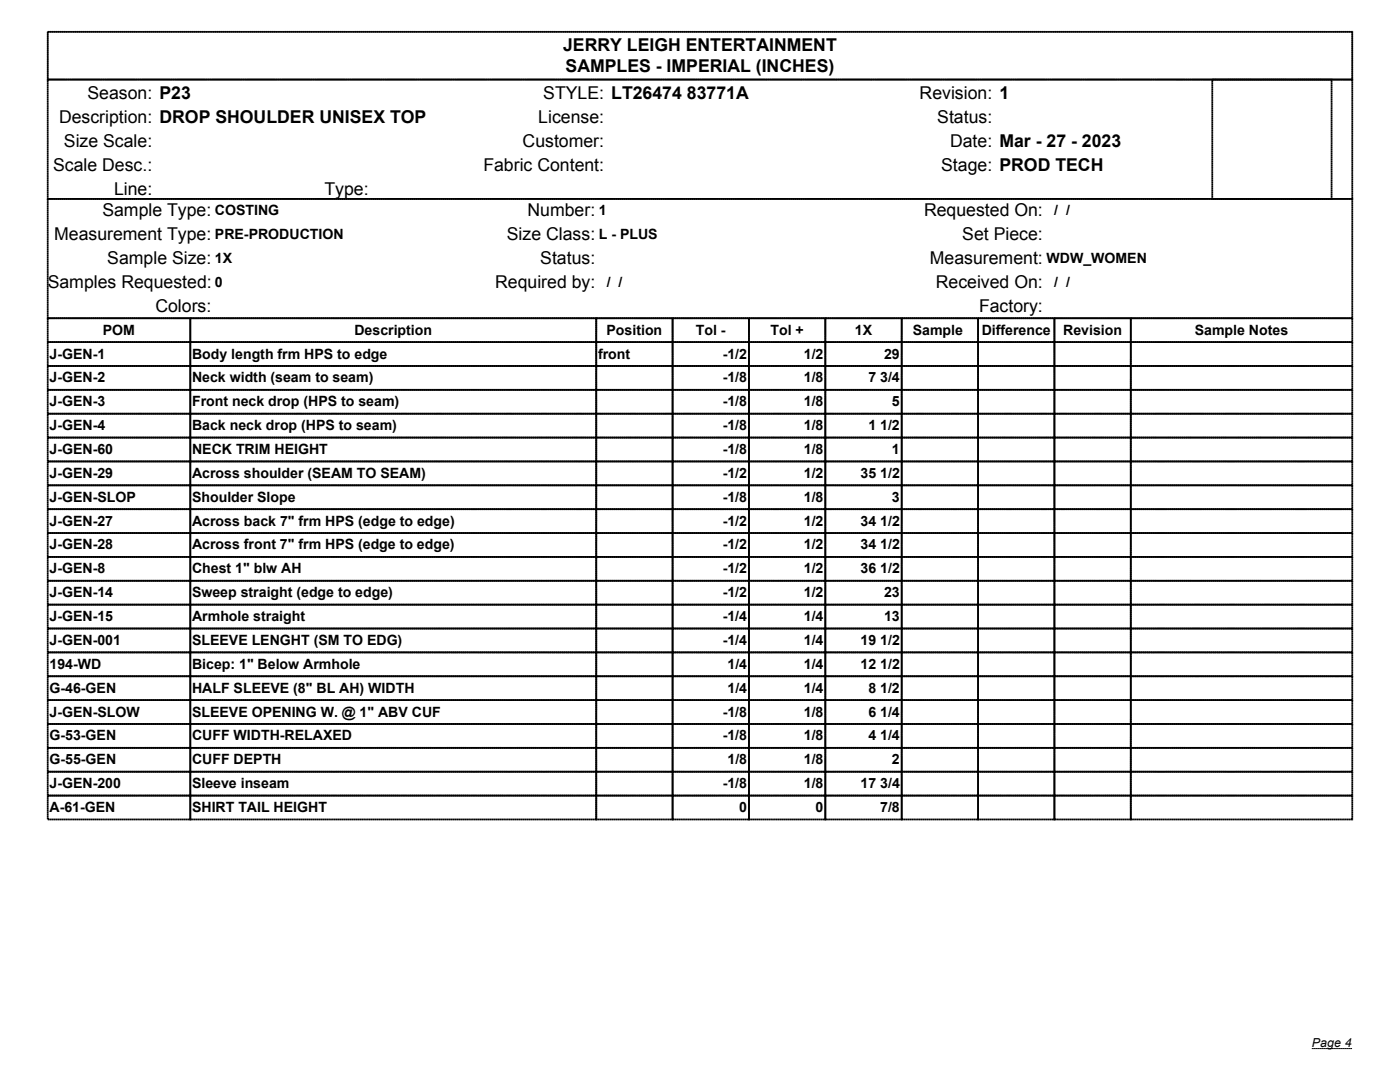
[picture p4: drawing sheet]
<svg xmlns="http://www.w3.org/2000/svg" width="279mm" height="216mm" viewBox="0 0 279 216" stroke-linecap="round" stroke-linejoin="round" font-family="sans-serif">
<defs><g id="words">
<g font-size="3.5">
<text x="112.4" y="10.2">JERRY LEIGH ENTERTAINMENT</text>
<text x="112.9" y="14.3">SAMPLES - IMPERIAL (INCHES)</text>
<text x="17.5" y="19.8">Season:</text>
<text x="31.8" y="19.8">P23</text>
<text x="108.4" y="19.8">STYLE:</text>
<text x="122" y="19.8">LT26474 83771A</text>
<text x="183.5" y="19.8">Revision:</text>
<text x="199.5" y="19.8">1</text>
<text x="11.8" y="24.5">Description:</text>
<text x="12.8" y="29.3">Size Scale:</text>
<text x="31.8" y="24.5">DROP SHOULDER UNISEX TOP</text>
<text x="104.3" y="29.3">Customer:</text>
<text x="107.4" y="24.5">License:</text>
<text x="187.1" y="24.5">Status:</text>
<text x="189.6" y="29.3">Date:</text>
<text x="199.5" y="29.3">Mar - 27 - 2023</text>
<text x="10.6" y="34.1">Scale Desc.:</text>
<text x="96.5" y="34.1">Fabric Content:</text>
<text x="187.8" y="34.1">Stage:</text>
<text x="199.5" y="34.1">PROD TECH</text>
<text x="22.8" y="38.8">Line:</text>
<text x="64.8" y="38.8">Type:</text>
<text x="10.8" y="48">Measurement Type:</text>
<text x="20.4" y="43.2">Sample Type:</text>
<text x="101.2" y="48">Size Class:</text>
<text x="105.3" y="43.2">Number:</text>
<text x="184.4" y="43.2">Requested On:</text>
<text x="192.1" y="48">Set Piece:</text>
<text x="21.4" y="52.7">Sample Size:</text>
<text x="107.8" y="52.7">Status:</text>
<text x="185.6" y="52.7">Measurement:</text>
<text x="9.5" y="57.5">Samples Requested:</text>
<text x="98.8" y="57.5">Required by:</text>
<text x="186.8" y="57.5">Received On:</text>
<text x="31" y="62.2">Colors:</text>
<text x="195.4" y="62.2">Factory:</text>
</g>
<g font-size="2.8">
<text x="42.9" y="43">COSTING</text>
<text x="42.9" y="47.7">PRE-PRODUCTION</text>
<text x="119.5" y="43">1</text>
<text x="119.5" y="47.7">L - PLUS</text>
<text x="210.4" y="43">/ /</text>
<text x="42.9" y="52.5">1X</text>
<text x="208.8" y="52.5">WDW_WOMEN</text>
<text x="42.9" y="57.3">0</text>
<text x="121.1" y="57.3">/ /</text>
<text x="210.4" y="57.3">/ /</text>
<text x="9.9" y="71.5">J-GEN-1</text>
<text x="20.5" y="66.8">POM</text>
<text x="38.3" y="71.5">Body length frm HPS to edge</text>
<text x="70.7" y="66.8">Description</text>
<text x="119.3" y="71.5">front</text>
<text x="121.1" y="66.8">Position</text>
<text x="138.9" y="66.8">Tol -</text>
<text x="144.2" y="71.5">-1/2</text>
<text x="153.8" y="66.8">Tol +</text>
<text x="160.4" y="71.5">1/2</text>
<text x="170.6" y="66.8">1X</text>
<text x="176.4" y="71.5">29</text>
<text x="182.2" y="66.8">Sample</text>
<text x="195.9" y="66.8">Difference</text>
<text x="212.2" y="66.8">Revision</text>
<text x="238.4" y="66.8">Sample Notes</text>
<text x="9.9" y="76.3">J-GEN-2</text>
<text x="38.3" y="76.3">Neck width (seam to seam)</text>
<text x="144.2" y="76.3">-1/8</text>
<text x="160.4" y="76.3">1/8</text>
<text x="173.3" y="76.3">7 3/4</text>
<text x="9.9" y="81.1">J-GEN-3</text>
<text x="38.3" y="81.1">Front neck drop (HPS to seam)</text>
<text x="144.2" y="81.1">-1/8</text>
<text x="160.4" y="81.1">1/8</text>
<text x="178" y="81.1">5</text>
<text x="9.9" y="85.8">J-GEN-4</text>
<text x="38.3" y="85.8">Back neck drop (HPS to seam)</text>
<text x="144.2" y="85.8">-1/8</text>
<text x="160.4" y="85.8">1/8</text>
<text x="173.3" y="85.8">1 1/2</text>
<text x="9.9" y="90.6">J-GEN-60</text>
<text x="9.9" y="95.4">J-GEN-29</text>
<text x="38.3" y="90.6">NECK TRIM HEIGHT</text>
<text x="38.3" y="95.4">Across shoulder (SEAM TO SEAM)</text>
<text x="144.2" y="90.6">-1/8</text>
<text x="144.2" y="95.4">-1/2</text>
<text x="160.4" y="90.6">1/8</text>
<text x="160.4" y="95.4">1/2</text>
<text x="171.7" y="95.4">35 1/2</text>
<text x="178" y="90.6">1</text>
<text x="9.9" y="100.1">J-GEN-SLOP</text>
<text x="38.3" y="100.1">Shoulder Slope</text>
<text x="144.2" y="100.1">-1/8</text>
<text x="160.4" y="100.1">1/8</text>
<text x="178" y="100.1">3</text>
<text x="9.9" y="104.9">J-GEN-27</text>
<text x="38.3" y="104.9">Across back 7&quot; frm HPS (edge to edge)</text>
<text x="144.2" y="104.9">-1/2</text>
<text x="160.4" y="104.9">1/2</text>
<text x="171.7" y="104.9">34 1/2</text>
<text x="9.9" y="109.6">J-GEN-28</text>
<text x="38.3" y="109.6">Across front 7&quot; frm HPS (edge to edge)</text>
<text x="144.2" y="109.6">-1/2</text>
<text x="160.4" y="109.6">1/2</text>
<text x="171.7" y="109.6">34 1/2</text>
<text x="9.9" y="114.4">J-GEN-8</text>
<text x="9.9" y="119.2">J-GEN-14</text>
<text x="38.3" y="114.4">Chest 1&quot; blw AH</text>
<text x="38.3" y="119.2">Sweep straight (edge to edge)</text>
<text x="144.2" y="114.4">-1/2</text>
<text x="144.2" y="119.2">-1/2</text>
<text x="160.4" y="114.4">1/2</text>
<text x="160.4" y="119.2">1/2</text>
<text x="171.7" y="114.4">36 1/2</text>
<text x="176.4" y="119.2">23</text>
<text x="9.9" y="123.9">J-GEN-15</text>
<text x="38.3" y="123.9">Armhole straight</text>
<text x="144.2" y="123.9">-1/4</text>
<text x="160.4" y="123.9">1/4</text>
<text x="176.4" y="123.9">13</text>
<text x="9.9" y="128.7">J-GEN-001</text>
<text x="38.3" y="128.7">SLEEVE LENGHT (SM TO EDG)</text>
<text x="144.2" y="128.7">-1/4</text>
<text x="160.4" y="128.7">1/4</text>
<text x="171.7" y="128.7">19 1/2</text>
<text x="9.9" y="133.5">194-WD</text>
<text x="38.3" y="133.5">Bicep: 1&quot; Below Armhole</text>
<text x="145.2" y="133.5">1/4</text>
<text x="160.4" y="133.5">1/4</text>
<text x="171.7" y="133.5">12 1/2</text>
<text x="9.9" y="138.2">G-46-GEN</text>
<text x="9.9" y="143">J-GEN-SLOW</text>
<text x="38.3" y="138.2">HALF SLEEVE (8&quot; BL AH) WIDTH</text>
<text x="38.3" y="143">SLEEVE OPENING W. @ 1&quot; ABV CUF</text>
<text x="144.2" y="143">-1/8</text>
<text x="145.2" y="138.2">1/4</text>
<text x="160.4" y="138.2">1/4</text>
<text x="160.4" y="143">1/8</text>
<text x="173.3" y="138.2">8 1/2</text>
<text x="173.3" y="143">6 1/4</text>
<text x="9.9" y="147.7">G-53-GEN</text>
<text x="38.3" y="147.7">CUFF WIDTH-RELAXED</text>
<text x="144.2" y="147.7">-1/8</text>
<text x="160.4" y="147.7">1/8</text>
<text x="173.3" y="147.7">4 1/4</text>
<text x="9.9" y="152.5">G-55-GEN</text>
<text x="38.3" y="152.5">CUFF DEPTH</text>
<text x="145.2" y="152.5">1/8</text>
<text x="160.4" y="152.5">1/8</text>
<text x="178" y="152.5">2</text>
<text x="9.9" y="157.3">J-GEN-200</text>
<text x="38.3" y="157.3">Sleeve inseam</text>
<text x="144.2" y="157.3">-1/8</text>
<text x="160.4" y="157.3">1/8</text>
<text x="171.7" y="157.3">17 3/4</text>
<text x="9.9" y="162">A-61-GEN</text>
<text x="38.3" y="162">SHIRT TAIL HEIGHT</text>
<text x="147.5" y="162">0</text>
<text x="162.8" y="162">0</text>
<text x="175.7" y="162">7/8</text>
</g>
<text font-size="2.5" x="261.8" y="208.9">Page 4</text>
</g></defs>
<path d="M9.5 6.3h260.4M9.5 15.9h260.4M9.5 6.3v9.6M269.9 6.3v9.6" fill="none" stroke="#000" stroke-width=".2" stroke-dasharray=".4 0" stroke-linecap="butt"/>
<path d="M9.5 15.9h21.6v4.7h-21.6z" fill-rule="evenodd" fill="#fff"/>
<path d="M9.5 15.9h21.6M9.5 15.9v4.7M31.1 15.9v4.7M9.5 20.6h21.6" fill="none" stroke="#fff" stroke-width=".2" stroke-dasharray=".4 0" stroke-linecap="butt"/>
<path d="M31.1 15.9h48.3v4.7h-48.3z" fill-rule="evenodd" fill="#fff"/>
<path d="M31.1 15.9h48.3M31.1 15.9v4.7M79.4 15.9v4.7M31.1 20.6h48.3" fill="none" stroke="#fff" stroke-width=".2" stroke-dasharray=".4 0" stroke-linecap="butt"/>
<path d="M79.4 15.9h41.9v4.7h-41.9z" fill-rule="evenodd" fill="#fff"/>
<path d="M79.4 15.9h41.9M79.4 15.9v4.7M121.3 15.9v4.7M79.4 20.6h41.9" fill="none" stroke="#fff" stroke-width=".2" stroke-dasharray=".4 0" stroke-linecap="butt"/>
<path d="M121.3 15.9h55.9v4.7h-55.9z" fill-rule="evenodd" fill="#fff"/>
<path d="M121.3 15.9h55.9M121.3 15.9v4.7M177.2 15.9v4.7M121.3 20.6h55.9" fill="none" stroke="#fff" stroke-width=".2" stroke-dasharray=".4 0" stroke-linecap="butt"/>
<path d="M177.2 15.9h21.6v4.7h-21.6z" fill-rule="evenodd" fill="#fff"/>
<path d="M177.2 15.9h21.6M177.2 15.9v4.7M198.8 15.9v4.7M177.2 20.6h21.6" fill="none" stroke="#fff" stroke-width=".2" stroke-dasharray=".4 0" stroke-linecap="butt"/>
<path d="M198.8 15.9h35.5v4.7h-35.5z" fill-rule="evenodd" fill="#fff"/>
<path d="M198.8 15.9h35.5M198.8 15.9v4.7M234.3 15.9v4.7M198.8 20.6h35.5" fill="none" stroke="#fff" stroke-width=".2" stroke-dasharray=".4 0" stroke-linecap="butt"/>
<path d="M9.5 20.6h21.6v4.8h-21.6z" fill-rule="evenodd" fill="#fff"/>
<path d="M9.5 20.6h21.6M9.5 25.4h21.6M9.5 20.6v4.8M31.1 20.6v4.8" fill="none" stroke="#fff" stroke-width=".2" stroke-dasharray=".4 0" stroke-linecap="butt"/>
<path d="M31.1 20.6h48.3v4.8h-48.3z" fill-rule="evenodd" fill="#fff"/>
<path d="M31.1 20.6h48.3M31.1 25.4h48.3M31.1 20.6v4.8M79.4 20.6v4.8" fill="none" stroke="#fff" stroke-width=".2" stroke-dasharray=".4 0" stroke-linecap="butt"/>
<path d="M79.4 20.6h41.9v4.8h-41.9z" fill-rule="evenodd" fill="#fff"/>
<path d="M79.4 20.6h41.9M79.4 25.4h41.9M79.4 20.6v4.8M121.3 20.6v4.8" fill="none" stroke="#fff" stroke-width=".2" stroke-dasharray=".4 0" stroke-linecap="butt"/>
<path d="M121.3 20.6h55.9v4.8h-55.9z" fill-rule="evenodd" fill="#fff"/>
<path d="M121.3 20.6h55.9M121.3 25.4h55.9M121.3 20.6v4.8M177.2 20.6v4.8" fill="none" stroke="#fff" stroke-width=".2" stroke-dasharray=".4 0" stroke-linecap="butt"/>
<path d="M177.2 20.6h21.6v4.8h-21.6z" fill-rule="evenodd" fill="#fff"/>
<path d="M177.2 20.6h21.6M177.2 25.4h21.6M177.2 20.6v4.8M198.8 20.6v4.8" fill="none" stroke="#fff" stroke-width=".2" stroke-dasharray=".4 0" stroke-linecap="butt"/>
<path d="M198.8 20.6h35.5v4.8h-35.5z" fill-rule="evenodd" fill="#fff"/>
<path d="M198.8 20.6h35.5M198.8 25.4h35.5M198.8 20.6v4.8M234.3 20.6v4.8" fill="none" stroke="#fff" stroke-width=".2" stroke-dasharray=".4 0" stroke-linecap="butt"/>
<path d="M9.5 25.4h21.6v4.8h-21.6z" fill-rule="evenodd" fill="#fff"/>
<path d="M9.5 25.4h21.6M9.5 30.2h21.6M9.5 25.4v4.8M31.1 25.4v4.8" fill="none" stroke="#fff" stroke-width=".2" stroke-dasharray=".4 0" stroke-linecap="butt"/>
<path d="M31.1 25.4h48.3v4.8h-48.3z" fill-rule="evenodd" fill="#fff"/>
<path d="M31.1 25.4h48.3M31.1 30.2h48.3M31.1 25.4v4.8M79.4 25.4v4.8" fill="none" stroke="#fff" stroke-width=".2" stroke-dasharray=".4 0" stroke-linecap="butt"/>
<path d="M79.4 25.4h41.9v4.8h-41.9z" fill-rule="evenodd" fill="#fff"/>
<path d="M79.4 25.4h41.9M79.4 30.2h41.9M79.4 25.4v4.8M121.3 25.4v4.8" fill="none" stroke="#fff" stroke-width=".2" stroke-dasharray=".4 0" stroke-linecap="butt"/>
<path d="M121.3 25.4h55.9v4.8h-55.9z" fill-rule="evenodd" fill="#fff"/>
<path d="M121.3 25.4h55.9M121.3 30.2h55.9M121.3 25.4v4.8M177.2 25.4v4.8" fill="none" stroke="#fff" stroke-width=".2" stroke-dasharray=".4 0" stroke-linecap="butt"/>
<path d="M177.2 25.4h21.6v4.8h-21.6z" fill-rule="evenodd" fill="#fff"/>
<path d="M177.2 25.4h21.6M177.2 30.2h21.6M177.2 25.4v4.8M198.8 25.4v4.8" fill="none" stroke="#fff" stroke-width=".2" stroke-dasharray=".4 0" stroke-linecap="butt"/>
<path d="M198.8 25.4h35.5v4.8h-35.5z" fill-rule="evenodd" fill="#fff"/>
<path d="M198.8 25.4h35.5M198.8 30.2h35.5M198.8 25.4v4.8M234.3 25.4v4.8" fill="none" stroke="#fff" stroke-width=".2" stroke-dasharray=".4 0" stroke-linecap="butt"/>
<path d="M9.5 30.2h21.6v4.7h-21.6z" fill-rule="evenodd" fill="#fff"/>
<path d="M9.5 30.2h21.6M9.5 34.9h21.6M9.5 30.2v4.7M31.1 30.2v4.7" fill="none" stroke="#fff" stroke-width=".2" stroke-dasharray=".4 0" stroke-linecap="butt"/>
<path d="M31.1 30.2h48.3v4.7h-48.3z" fill-rule="evenodd" fill="#fff"/>
<path d="M31.1 30.2h48.3M31.1 34.9h48.3M31.1 30.2v4.7M79.4 30.2v4.7" fill="none" stroke="#fff" stroke-width=".2" stroke-dasharray=".4 0" stroke-linecap="butt"/>
<path d="M79.4 30.2h41.9v4.7h-41.9z" fill-rule="evenodd" fill="#fff"/>
<path d="M79.4 30.2h41.9M79.4 34.9h41.9M79.4 30.2v4.7M121.3 30.2v4.7" fill="none" stroke="#fff" stroke-width=".2" stroke-dasharray=".4 0" stroke-linecap="butt"/>
<path d="M121.3 30.2h55.9v4.7h-55.9z" fill-rule="evenodd" fill="#fff"/>
<path d="M121.3 30.2h55.9M121.3 34.9h55.9M121.3 30.2v4.7M177.2 30.2v4.7" fill="none" stroke="#fff" stroke-width=".2" stroke-dasharray=".4 0" stroke-linecap="butt"/>
<path d="M177.2 30.2h21.6v4.7h-21.6z" fill-rule="evenodd" fill="#fff"/>
<path d="M177.2 30.2h21.6M177.2 34.9h21.6M177.2 30.2v4.7M198.8 30.2v4.7" fill="none" stroke="#fff" stroke-width=".2" stroke-dasharray=".4 0" stroke-linecap="butt"/>
<path d="M198.8 30.2h35.5v4.7h-35.5z" fill-rule="evenodd" fill="#fff"/>
<path d="M198.8 30.2h35.5M198.8 34.9h35.5M198.8 30.2v4.7M234.3 30.2v4.7" fill="none" stroke="#fff" stroke-width=".2" stroke-dasharray=".4 0" stroke-linecap="butt"/>
<g fill="none" stroke="#000" stroke-width=".35" stroke-dasharray=".4 0" stroke-linecap="butt">
<path d="M9.5 6.3h260.4v9.6h-260.4zM9.5 15.9h260.4v23.8h-260.4zM241.9 15.9h23.8v23.8h-23.8zM9.5 39.7h260.4v23.8h-260.4zM9.5 63.5h28.5v4.8h-28.5zM9.5 68.3h28.5v4.7h-28.5zM9.5 73h28.5v4.8h-28.5zM9.5 77.8h28.5v4.7h-28.5zM38 63.5h81v4.8h-81zM38 68.3h81v4.7h-81zM38 73h81v4.8h-81zM38 77.8h81v4.7h-81z"/>
<path d="M119 63.5h15.2v4.8h-15.2zM119 68.3h15.2v4.7h-15.2zM119 73h15.2v4.8h-15.2zM119 77.8h15.2v4.7h-15.2zM134.2 63.5h15.3v4.8h-15.3zM134.2 68.3h15.3v4.7h-15.3zM134.2 73h15.3v4.8h-15.3zM134.2 77.8h15.3v4.7h-15.3zM149.5 63.5h15.2v4.8h-15.2zM149.5 68.3h15.2v4.7h-15.2zM149.5 73h15.2v4.8h-15.2zM149.5 77.8h15.2v4.7h-15.2z"/>
<path d="M164.7 63.5h15.3v4.8h-15.3zM164.7 68.3h15.3v4.7h-15.3zM164.7 73h15.3v4.8h-15.3zM164.7 77.8h15.3v4.7h-15.3zM180 63.5h15.2v4.8h-15.2zM180 68.3h15.2v4.7h-15.2zM180 73h15.2v4.8h-15.2zM180 77.8h15.2v4.7h-15.2zM195.2 63.5h15.2v4.8h-15.2zM195.2 68.3h15.2v4.7h-15.2zM195.2 73h15.2v4.8h-15.2zM195.2 77.8h15.2v4.7h-15.2z"/>
<path d="M210.4 63.5h15.3v4.8h-15.3zM210.4 68.3h15.3v4.7h-15.3zM210.4 73h15.3v4.8h-15.3zM210.4 77.8h15.3v4.7h-15.3zM225.7 63.5h44.2v4.8h-44.2zM225.7 68.3h44.2v4.7h-44.2zM225.7 73h44.2v4.8h-44.2zM225.7 77.8h44.2v4.7h-44.2zM9.5 82.5h28.5v4.8h-28.5zM9.5 87.3h28.5v4.8h-28.5zM9.5 92.1h28.5v4.7h-28.5zM9.5 96.8h28.5v4.8h-28.5z"/>
<path d="M38 82.5h81v4.8h-81zM38 87.3h81v4.8h-81zM38 92.1h81v4.7h-81zM38 96.8h81v4.8h-81zM119 82.5h15.2v4.8h-15.2zM119 87.3h15.2v4.8h-15.2zM119 92.1h15.2v4.7h-15.2zM119 96.8h15.2v4.8h-15.2zM134.2 82.5h15.3v4.8h-15.3zM134.2 87.3h15.3v4.8h-15.3zM134.2 92.1h15.3v4.7h-15.3zM134.2 96.8h15.3v4.8h-15.3z"/>
<path d="M149.5 82.5h15.2v4.8h-15.2zM149.5 87.3h15.2v4.8h-15.2zM149.5 92.1h15.2v4.7h-15.2zM149.5 96.8h15.2v4.8h-15.2zM164.7 82.5h15.3v4.8h-15.3zM164.7 87.3h15.3v4.8h-15.3zM164.7 92.1h15.3v4.7h-15.3zM164.7 96.8h15.3v4.8h-15.3zM180 82.5h15.2v4.8h-15.2zM180 87.3h15.2v4.8h-15.2zM180 92.1h15.2v4.7h-15.2zM180 96.8h15.2v4.8h-15.2z"/>
<path d="M195.2 82.5h15.2v4.8h-15.2zM195.2 87.3h15.2v4.8h-15.2zM195.2 92.1h15.2v4.7h-15.2zM195.2 96.8h15.2v4.8h-15.2zM210.4 82.5h15.3v4.8h-15.3zM210.4 87.3h15.3v4.8h-15.3zM210.4 92.1h15.3v4.7h-15.3zM210.4 96.8h15.3v4.8h-15.3zM225.7 82.5h44.2v4.8h-44.2zM225.7 87.3h44.2v4.8h-44.2zM225.7 92.1h44.2v4.7h-44.2zM225.7 96.8h44.2v4.8h-44.2z"/>
<path d="M9.5 101.6h28.5v4.8h-28.5zM9.5 106.4h28.5v4.7h-28.5zM9.5 111.1h28.5v4.8h-28.5zM9.5 115.9h28.5v4.7h-28.5zM38 101.6h81v4.8h-81zM38 106.4h81v4.7h-81zM38 111.1h81v4.8h-81zM38 115.9h81v4.7h-81zM119 101.6h15.2v4.8h-15.2zM119 106.4h15.2v4.7h-15.2zM119 111.1h15.2v4.8h-15.2zM119 115.9h15.2v4.7h-15.2z"/>
<path d="M134.2 101.6h15.3v4.8h-15.3zM134.2 106.4h15.3v4.7h-15.3zM134.2 111.1h15.3v4.8h-15.3zM134.2 115.9h15.3v4.7h-15.3zM149.5 101.6h15.2v4.8h-15.2zM149.5 106.4h15.2v4.7h-15.2zM149.5 111.1h15.2v4.8h-15.2zM149.5 115.9h15.2v4.7h-15.2zM164.7 101.6h15.3v4.8h-15.3zM164.7 106.4h15.3v4.7h-15.3zM164.7 111.1h15.3v4.8h-15.3zM164.7 115.9h15.3v4.7h-15.3z"/>
<path d="M180 101.6h15.2v4.8h-15.2zM180 106.4h15.2v4.7h-15.2zM180 111.1h15.2v4.8h-15.2zM180 115.9h15.2v4.7h-15.2zM195.2 101.6h15.2v4.8h-15.2zM195.2 106.4h15.2v4.7h-15.2zM195.2 111.1h15.2v4.8h-15.2zM195.2 115.9h15.2v4.7h-15.2zM210.4 101.6h15.3v4.8h-15.3zM210.4 106.4h15.3v4.7h-15.3zM210.4 111.1h15.3v4.8h-15.3zM210.4 115.9h15.3v4.7h-15.3z"/>
<path d="M225.7 101.6h44.2v4.8h-44.2zM225.7 106.4h44.2v4.7h-44.2zM225.7 111.1h44.2v4.8h-44.2zM225.7 115.9h44.2v4.7h-44.2zM9.5 120.6h28.5v4.8h-28.5zM9.5 125.4h28.5v4.8h-28.5zM9.5 130.2h28.5v4.7h-28.5zM9.5 134.9h28.5v4.8h-28.5zM9.5 139.7h28.5v4.8h-28.5zM38 120.6h81v4.8h-81zM38 125.4h81v4.8h-81zM38 130.2h81v4.7h-81z"/>
<path d="M38 134.9h81v4.8h-81zM38 139.7h81v4.8h-81zM119 120.6h15.2v4.8h-15.2zM119 125.4h15.2v4.8h-15.2zM119 130.2h15.2v4.7h-15.2zM119 134.9h15.2v4.8h-15.2zM119 139.7h15.2v4.8h-15.2zM134.2 120.6h15.3v4.8h-15.3zM134.2 125.4h15.3v4.8h-15.3zM134.2 130.2h15.3v4.7h-15.3zM134.2 134.9h15.3v4.8h-15.3zM134.2 139.7h15.3v4.8h-15.3z"/>
<path d="M149.5 120.6h15.2v4.8h-15.2zM149.5 125.4h15.2v4.8h-15.2zM149.5 130.2h15.2v4.7h-15.2zM149.5 134.9h15.2v4.8h-15.2zM149.5 139.7h15.2v4.8h-15.2zM164.7 120.6h15.3v4.8h-15.3zM164.7 125.4h15.3v4.8h-15.3zM164.7 130.2h15.3v4.7h-15.3zM164.7 134.9h15.3v4.8h-15.3zM164.7 139.7h15.3v4.8h-15.3zM180 120.6h15.2v4.8h-15.2zM180 125.4h15.2v4.8h-15.2z"/>
<path d="M180 130.2h15.2v4.7h-15.2zM180 134.9h15.2v4.8h-15.2zM180 139.7h15.2v4.8h-15.2zM195.2 120.6h15.2v4.8h-15.2zM195.2 125.4h15.2v4.8h-15.2zM195.2 130.2h15.2v4.7h-15.2zM195.2 134.9h15.2v4.8h-15.2zM195.2 139.7h15.2v4.8h-15.2zM210.4 120.6h15.3v4.8h-15.3zM210.4 125.4h15.3v4.8h-15.3zM210.4 130.2h15.3v4.7h-15.3zM210.4 134.9h15.3v4.8h-15.3z"/>
<path d="M210.4 139.7h15.3v4.8h-15.3zM225.7 120.6h44.2v4.8h-44.2zM225.7 125.4h44.2v4.8h-44.2zM225.7 130.2h44.2v4.7h-44.2zM225.7 134.9h44.2v4.8h-44.2zM225.7 139.7h44.2v4.8h-44.2zM9.5 144.5h28.5v4.7h-28.5zM9.5 149.2h28.5v4.8h-28.5zM9.5 154h28.5v4.8h-28.5zM9.5 158.8h28.5v4.7h-28.5zM38 144.5h81v4.7h-81zM38 149.2h81v4.8h-81z"/>
<path d="M38 154h81v4.8h-81zM38 158.8h81v4.7h-81zM119 144.5h15.2v4.7h-15.2zM119 149.2h15.2v4.8h-15.2zM119 154h15.2v4.8h-15.2zM119 158.8h15.2v4.7h-15.2zM134.2 144.5h15.3v4.7h-15.3zM134.2 149.2h15.3v4.8h-15.3zM134.2 154h15.3v4.8h-15.3zM134.2 158.8h15.3v4.7h-15.3zM149.5 144.5h15.2v4.7h-15.2zM149.5 149.2h15.2v4.8h-15.2z"/>
<path d="M149.5 154h15.2v4.8h-15.2zM149.5 158.8h15.2v4.7h-15.2zM164.7 144.5h15.3v4.7h-15.3zM164.7 149.2h15.3v4.8h-15.3zM164.7 154h15.3v4.8h-15.3zM164.7 158.8h15.3v4.7h-15.3zM180 144.5h15.2v4.7h-15.2zM180 149.2h15.2v4.8h-15.2zM180 154h15.2v4.8h-15.2zM180 158.8h15.2v4.7h-15.2zM195.2 144.5h15.2v4.7h-15.2zM195.2 149.2h15.2v4.8h-15.2z"/>
<path d="M195.2 154h15.2v4.8h-15.2zM195.2 158.8h15.2v4.7h-15.2zM210.4 144.5h15.3v4.7h-15.3zM210.4 149.2h15.3v4.8h-15.3zM210.4 154h15.3v4.8h-15.3zM210.4 158.8h15.3v4.7h-15.3zM225.7 144.5h44.2v4.7h-44.2zM225.7 149.2h44.2v4.8h-44.2zM225.7 154h44.2v4.8h-44.2zM225.7 158.8h44.2v4.7h-44.2z"/>
</g>
<path d="M261.8 209.2h8" fill="none" stroke="#000" stroke-width=".2" stroke-dasharray=".4 0" stroke-linecap="butt"/>
<use href="#words"/>
</svg>
